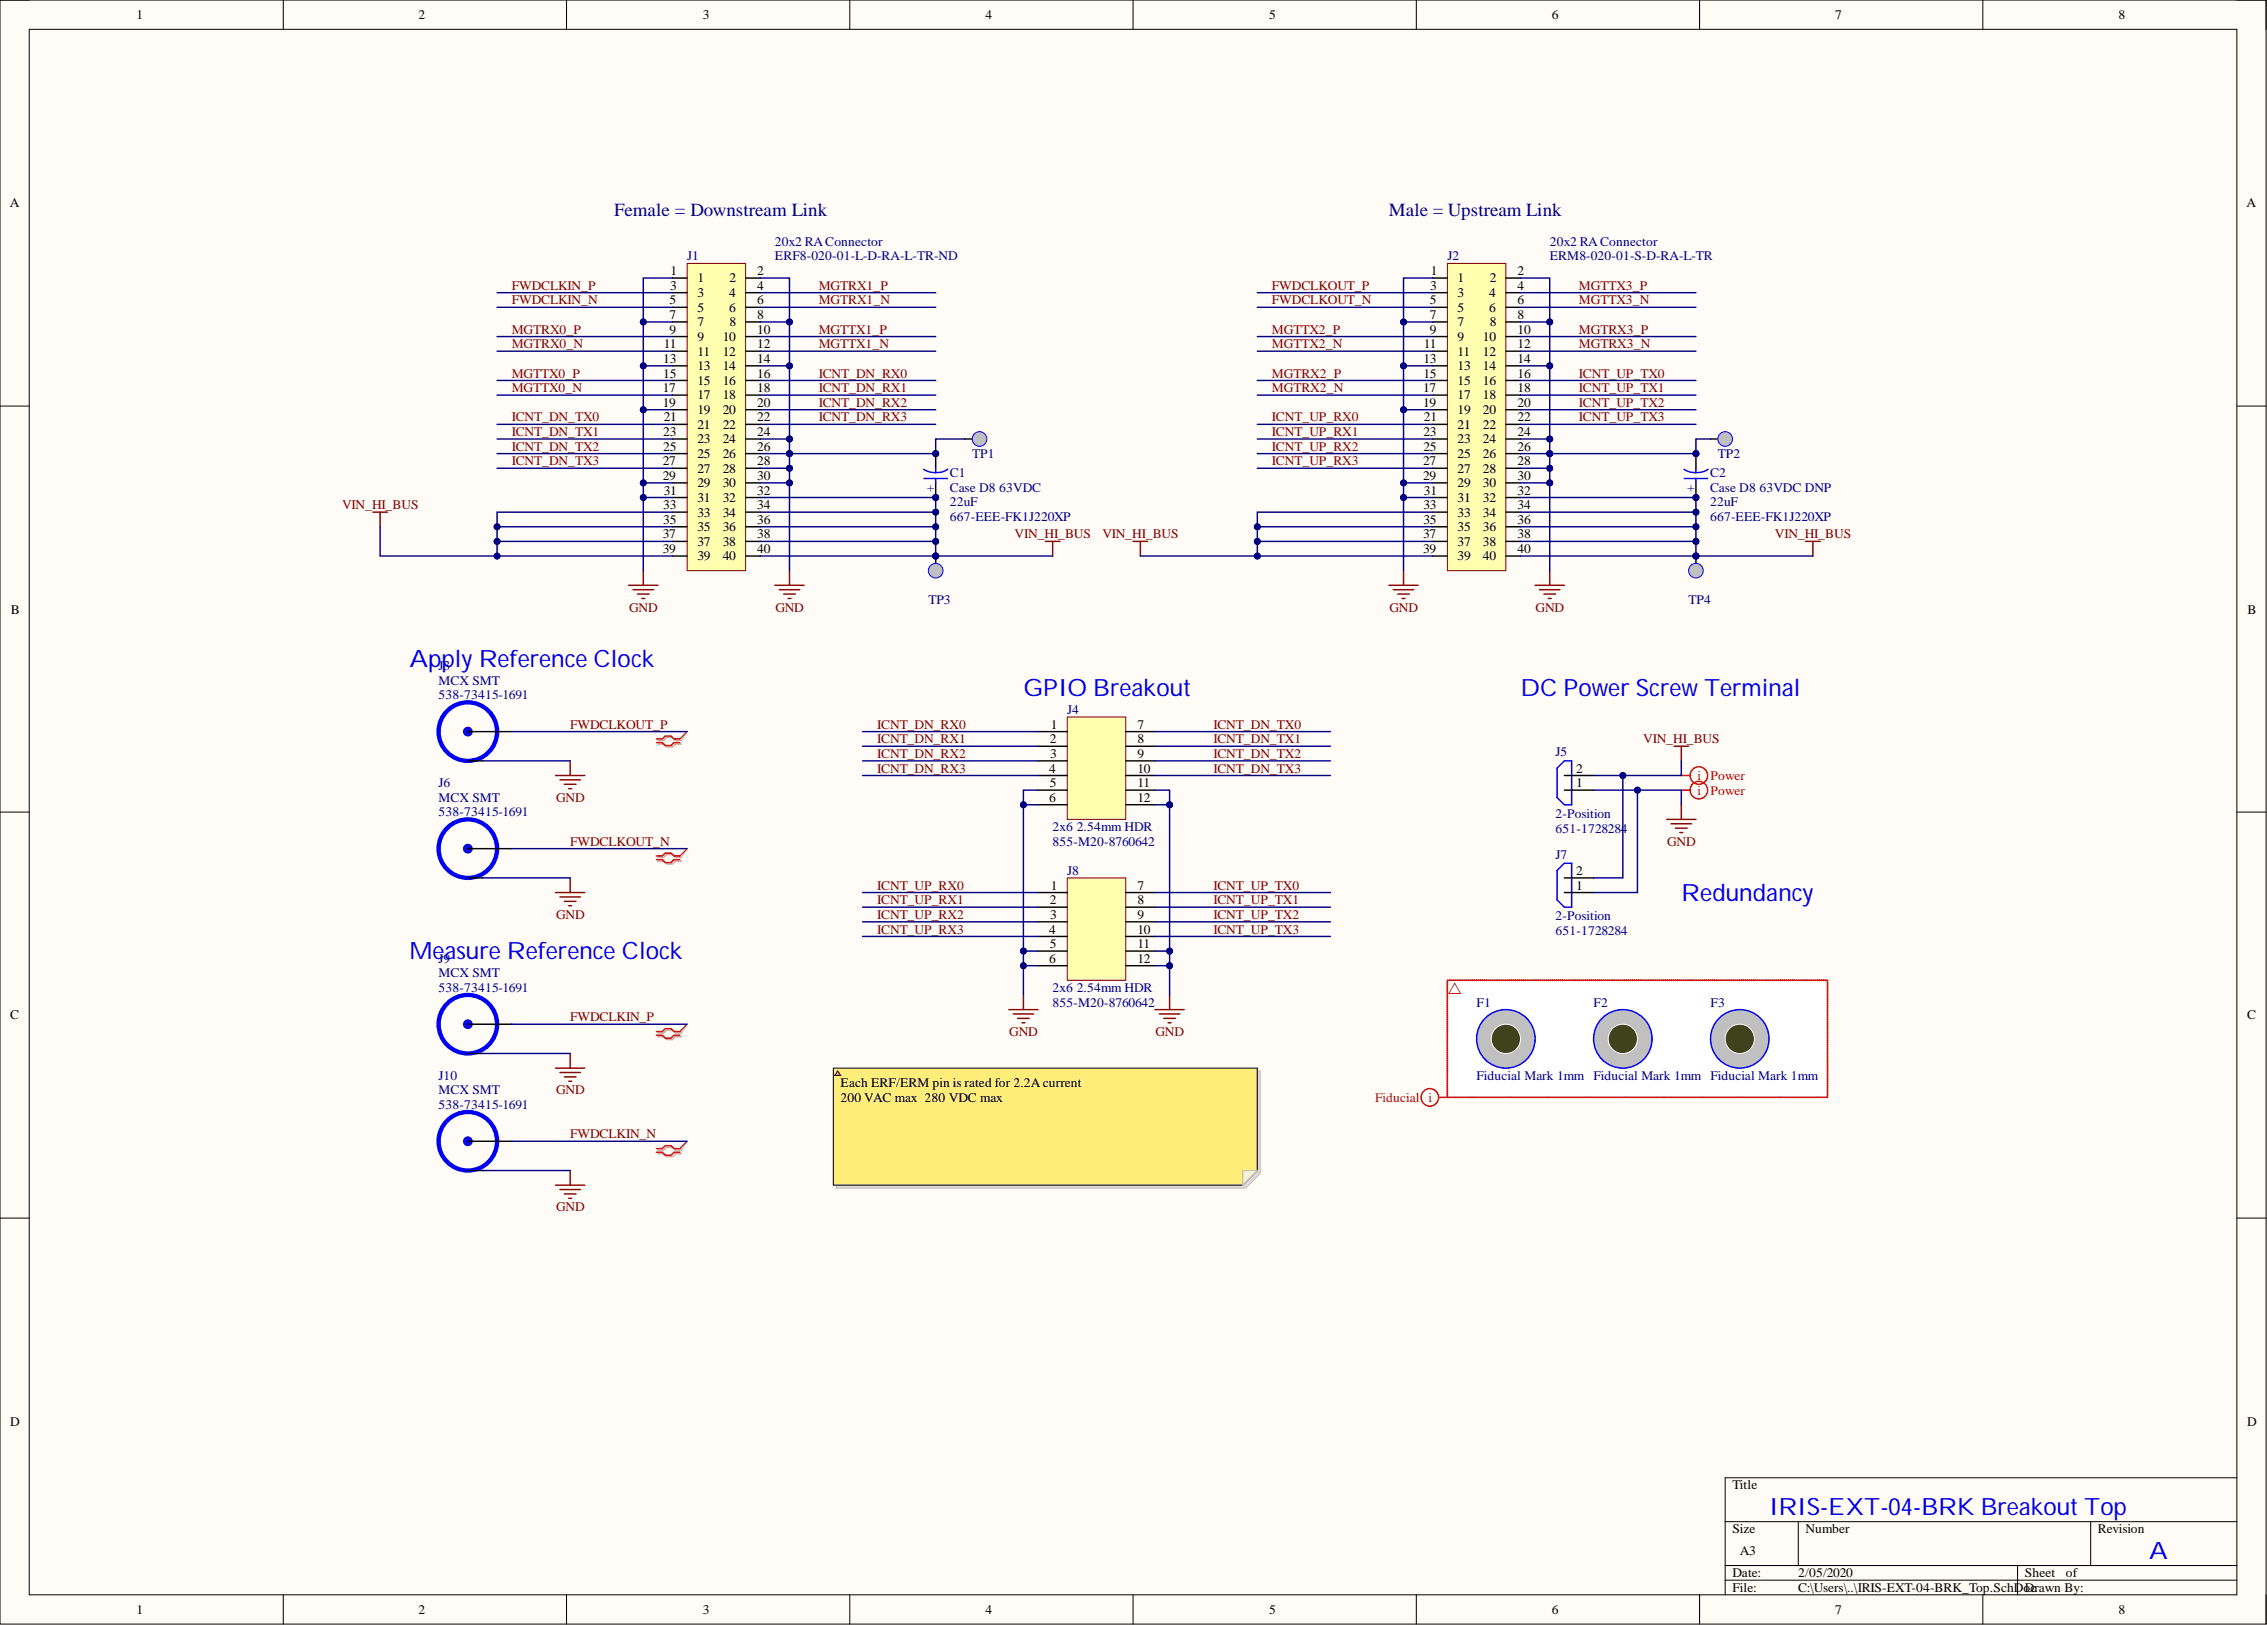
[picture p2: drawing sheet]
<svg xmlns="http://www.w3.org/2000/svg" width="393mm" height="282mm" viewBox="0 0 393 282" stroke-linecap="round" stroke-linejoin="round" font-family="sans-serif">
<defs><g id="words">
<g font-size="4.1" fill="#00f">
<text x="71" y="115.7">Apply Reference Clock</text>
<text x="177.6" y="120.7">GPIO Breakout</text>
<text x="263.8" y="120.7">DC Pow</text>
<text x="279.1" y="120.7">er ScrewTerminal</text>
<text x="291.7" y="156.3">Redundancy</text>
<text x="71" y="166.4">Measure Reference Clock</text>
<text x="306.9" y="262.8">IRIS-EXT-04-BRK Breakout Top</text>
<text x="372.9" y="270.5">A</text>
</g>
<g font-size="3.2" fill="#000080">
<text x="106.5" y="37.4">Female = Downstream Link</text>
<text x="241" y="37.4">Male = Upstream Link</text>
</g>
<g font-size="2.3">
<text x="23.7" y="3.3">1</text>
<text x="72.6" y="3.3">2</text>
<text x="121.9" y="3.3">3</text>
<text x="171" y="3.3">4</text>
<text x="220.2" y="3.3">5</text>
<text x="269.2" y="3.3">6</text>
<text x="318.4" y="3.3">7</text>
<text x="367.6" y="3.3">8</text>
<text x="1.7" y="36">A</text>
<text x="389.8" y="36">A</text>
<text x="116.4" y="47.7">1</text>
<text x="131.4" y="47.7">2</text>
<text x="248.3" y="47.7">1</text>
<text x="263.3" y="47.7">2</text>
<text x="116.2" y="52.8">5</text>
<text x="116.3" y="50.3">3</text>
<text x="121" y="49">1</text>
<text x="121" y="51.5">3</text>
<text x="126.5" y="51.5">4</text>
<text x="126.6" y="49">2</text>
<text x="131.4" y="50.3">4</text>
<text x="131.4" y="52.8">6</text>
<text x="248.1" y="52.8">5</text>
<text x="248.2" y="50.3">3</text>
<text x="252.9" y="49">1</text>
<text x="252.9" y="51.5">3</text>
<text x="258.4" y="51.5">4</text>
<text x="258.5" y="49">2</text>
<text x="263.3" y="50.3">4</text>
<text x="263.3" y="52.8">6</text>
<text x="116.2" y="55.3">7</text>
<text x="116.2" y="57.9">9</text>
<text x="121" y="54.1">5</text>
<text x="121" y="56.6">7</text>
<text x="121" y="59.1">9</text>
<text x="125.4" y="59.1">10</text>
<text x="126.5" y="54.1">6</text>
<text x="126.6" y="56.6">8</text>
<text x="131.4" y="55.3">8</text>
<text x="131.4" y="57.9">10</text>
<text x="248.1" y="55.3">7</text>
<text x="248.1" y="57.9">9</text>
<text x="252.9" y="54.1">5</text>
<text x="252.9" y="56.6">7</text>
<text x="252.9" y="59.1">9</text>
<text x="257.3" y="59.1">10</text>
<text x="258.4" y="54.1">6</text>
<text x="258.5" y="56.6">8</text>
<text x="263.3" y="55.3">8</text>
<text x="263.3" y="57.9">10</text>
<text x="115.1" y="62.9">13</text>
<text x="115.1" y="65.5">15</text>
<text x="115.2" y="60.4">11</text>
<text x="121" y="61.7">11</text>
<text x="121" y="64.2">13</text>
<text x="125.4" y="61.7">12</text>
<text x="125.4" y="64.2">14</text>
<text x="131.4" y="60.4">12</text>
<text x="131.4" y="62.9">14</text>
<text x="131.4" y="65.5">16</text>
<text x="247" y="62.9">13</text>
<text x="247" y="65.5">15</text>
<text x="247.1" y="60.4">11</text>
<text x="252.9" y="61.7">11</text>
<text x="252.9" y="64.2">13</text>
<text x="257.3" y="61.7">12</text>
<text x="257.3" y="64.2">14</text>
<text x="263.3" y="60.4">12</text>
<text x="263.3" y="62.9">14</text>
<text x="263.3" y="65.5">16</text>
<text x="115" y="68">17</text>
<text x="115" y="70.6">19</text>
<text x="121" y="66.8">15</text>
<text x="121" y="69.3">17</text>
<text x="121" y="71.8">19</text>
<text x="125.4" y="66.8">16</text>
<text x="125.4" y="69.3">18</text>
<text x="125.4" y="71.8">20</text>
<text x="131.4" y="68">18</text>
<text x="131.4" y="70.6">20</text>
<text x="246.9" y="68">17</text>
<text x="246.9" y="70.6">19</text>
<text x="252.9" y="66.8">15</text>
<text x="252.9" y="69.3">17</text>
<text x="252.9" y="71.8">19</text>
<text x="257.3" y="66.8">16</text>
<text x="257.3" y="69.3">18</text>
<text x="257.3" y="71.8">20</text>
<text x="263.3" y="68">18</text>
<text x="263.3" y="70.6">20</text>
<text x="115.1" y="75.6">23</text>
<text x="115.2" y="73.1">21</text>
<text x="121" y="74.4">21</text>
<text x="121" y="76.9">23</text>
<text x="125.4" y="74.4">22</text>
<text x="125.4" y="76.9">24</text>
<text x="131.4" y="73.1">22</text>
<text x="131.4" y="75.6">24</text>
<text x="247" y="75.6">23</text>
<text x="247.1" y="73.1">21</text>
<text x="252.9" y="74.4">21</text>
<text x="252.9" y="76.9">23</text>
<text x="257.3" y="74.4">22</text>
<text x="257.3" y="76.9">24</text>
<text x="263.3" y="73.1">22</text>
<text x="263.3" y="75.6">24</text>
<text x="115" y="80.7">27</text>
<text x="115" y="83.3">29</text>
<text x="115.1" y="78.2">25</text>
<text x="121" y="79.4">25</text>
<text x="121" y="82">27</text>
<text x="125.4" y="79.4">26</text>
<text x="125.4" y="82">28</text>
<text x="131.4" y="78.2">26</text>
<text x="131.4" y="80.7">28</text>
<text x="131.4" y="83.3">30</text>
<text x="246.9" y="80.7">27</text>
<text x="246.9" y="83.3">29</text>
<text x="247" y="78.2">25</text>
<text x="252.9" y="79.4">25</text>
<text x="252.9" y="82">27</text>
<text x="257.3" y="79.4">26</text>
<text x="257.3" y="82">28</text>
<text x="263.3" y="78.2">26</text>
<text x="263.3" y="80.7">28</text>
<text x="263.3" y="83.3">30</text>
<text x="115.1" y="88.3">33</text>
<text x="115.2" y="85.8">31</text>
<text x="121" y="84.5">29</text>
<text x="121" y="87.1">31</text>
<text x="121" y="89.6">33</text>
<text x="125.4" y="84.5">30</text>
<text x="125.4" y="87.1">32</text>
<text x="125.4" y="89.6">34</text>
<text x="131.4" y="85.8">32</text>
<text x="131.4" y="88.3">34</text>
<text x="247" y="88.3">33</text>
<text x="247.1" y="85.8">31</text>
<text x="252.9" y="84.5">29</text>
<text x="252.9" y="87.1">31</text>
<text x="252.9" y="89.6">33</text>
<text x="257.3" y="84.5">30</text>
<text x="257.3" y="87.1">32</text>
<text x="257.3" y="89.6">34</text>
<text x="263.3" y="85.8">32</text>
<text x="263.3" y="88.3">34</text>
<text x="115" y="93.4">37</text>
<text x="115" y="95.9">39</text>
<text x="115.1" y="90.9">35</text>
<text x="121" y="92.1">35</text>
<text x="121" y="94.7">37</text>
<text x="125.4" y="92.1">36</text>
<text x="125.4" y="94.7">38</text>
<text x="131.4" y="90.9">36</text>
<text x="131.4" y="93.4">38</text>
<text x="131.4" y="95.9">40</text>
<text x="246.9" y="93.4">37</text>
<text x="246.9" y="95.9">39</text>
<text x="247" y="90.9">35</text>
<text x="252.9" y="92.1">35</text>
<text x="252.9" y="94.7">37</text>
<text x="257.3" y="92.1">36</text>
<text x="257.3" y="94.7">38</text>
<text x="263.3" y="90.9">36</text>
<text x="263.3" y="93.4">38</text>
<text x="263.3" y="95.9">40</text>
<text x="121" y="97.2">39</text>
<text x="125.4" y="97.2">40</text>
<text x="252.9" y="97.2">39</text>
<text x="257.3" y="97.2">40</text>
<text x="1.9" y="106.4">B</text>
<text x="390" y="106.4">B</text>
<text x="182.1" y="128.9">2</text>
<text x="182.2" y="131.5">3</text>
<text x="182.3" y="126.4">1</text>
<text x="197.4" y="126.4">7</text>
<text x="197.4" y="128.9">8</text>
<text x="197.4" y="131.5">9</text>
<text x="182.1" y="134">4</text>
<text x="182.1" y="136.5">5</text>
<text x="197.4" y="134">10</text>
<text x="197.4" y="136.5">11</text>
<text x="273.5" y="136.5">1</text>
<text x="273.5" y="134">2</text>
<text x="182.1" y="139.1">6</text>
<text x="197.4" y="139.1">12</text>
<text x="182.3" y="154.3">1</text>
<text x="197.4" y="154.3">7</text>
<text x="273.5" y="154.3">1</text>
<text x="273.5" y="151.8">2</text>
<text x="182.1" y="161.9">4</text>
<text x="182.1" y="156.8">2</text>
<text x="182.2" y="159.4">3</text>
<text x="197.4" y="156.8">8</text>
<text x="197.4" y="159.4">9</text>
<text x="197.4" y="161.9">10</text>
<text x="182.1" y="167">6</text>
<text x="182.1" y="164.5">5</text>
<text x="197.4" y="164.5">11</text>
<text x="197.4" y="167">12</text>
<text x="1.8" y="176.8">C</text>
<text x="389.9" y="176.8">C</text>
<text x="145.9" y="188.6">Each ERF/ERM pin is rated for 2.2A current</text>
<text x="145.9" y="191.1">200 VAC max 280 VDC max</text>
<text x="1.8" y="247.3">D</text>
<text x="389.9" y="247.3">D</text>
<text x="300.6" y="258.4">Title</text>
<text x="300.6" y="266">Size</text>
<text x="301.9" y="269.8">A3</text>
<text x="313.3" y="266">Number</text>
<text x="364" y="266">Revision</text>
<text x="300.6" y="273.6">Date:</text>
<text x="312" y="273.6">2/05/2020</text>
<text x="351.3" y="273.6">Sheet</text>
<text x="358.5" y="273.6">of</text>
<text x="23.7" y="279.9">1</text>
<text x="72.6" y="279.9">2</text>
<text x="121.9" y="279.9">3</text>
<text x="171" y="279.9">4</text>
<text x="220.2" y="279.9">5</text>
<text x="269.2" y="279.9">6</text>
<text x="300.6" y="276.1">File:</text>
<text x="312" y="276.1">C:\Users\..\IRIS-EXT-04-BRK_Top.SchDoDcrawn By:</text>
<text x="318.4" y="279.9">7</text>
<text x="367.6" y="279.9">8</text>
</g>
<g font-size="2.3" fill="#000080">
<text x="119.2" y="45.2">J1</text>
<text x="134.4" y="45.2">ERF8-020-01-L-D-RA-L-TR-ND</text>
<text x="134.4" y="42.6">20x2 RAConnector</text>
<text x="251.1" y="45.2">J2</text>
<text x="268.9" y="45.2">ERM8-020-01-S-D-RA-L-TR</text>
<text x="268.9" y="42.6">20x2 RAConnector</text>
<text x="164.8" y="82.7">C1</text>
<text x="168.7" y="79.4">TP1</text>
<text x="296.7" y="82.7">C2</text>
<text x="298.1" y="79.4">TP2</text>
<text x="162.1" y="85.3" transform="rotate(-90 162.1 85.3)">+</text>
<text x="164.8" y="87.8">22uF</text>
<text x="164.8" y="85.3">Case D8</text>
<text x="173.4" y="85.3">63VDC</text>
<text x="294" y="85.3" transform="rotate(-90 294 85.3)">+</text>
<text x="296.7" y="87.8">22uF</text>
<text x="296.7" y="85.3">Case D8</text>
<text x="305.3" y="85.3">63VDC DNP</text>
<text x="164.8" y="90.4">667-EEE-FK1J220XP</text>
<text x="296.7" y="90.4">667-EEE-FK1J220XP</text>
<text x="161.1" y="104.8">TP3</text>
<text x="293" y="104.8">TP4</text>
<text x="76.1" y="116.2">J3</text>
<text x="76.1" y="118.8">MCX SMT</text>
<text x="76.1" y="121.3">538-73415-1691</text>
<text x="185.2" y="123.9">J4</text>
<text x="269.9" y="131.2">J5</text>
<text x="76.1" y="136.5">J6</text>
<text x="76.1" y="141.6">538-73415-1691</text>
<text x="76.1" y="139.1">MCX SMT</text>
<text x="269.9" y="141.9">2-Position</text>
<text x="182.6" y="146.7">855-M20-8760642</text>
<text x="182.6" y="144.2">2x6</text>
<text x="186.8" y="144.2">2.54mm HDR</text>
<text x="269.9" y="144.4">651-1728284</text>
<text x="269.9" y="149">J7</text>
<text x="185.2" y="151.8">J8</text>
<text x="269.9" y="159.6">2-Position</text>
<text x="76.1" y="167">J9</text>
<text x="269.9" y="162.2">651-1728284</text>
<text x="76.1" y="172.1">538-73415-1691</text>
<text x="76.1" y="169.5">MCX SMT</text>
<text x="182.6" y="172.1">2x6</text>
<text x="186.8" y="172.1">2.54mm HDR</text>
<text x="182.6" y="174.6">855-M20-8760642</text>
<text x="256.2" y="174.6">F1</text>
<text x="276.5" y="174.6">F2</text>
<text x="296.8" y="174.6">F3</text>
<text x="76.1" y="187.3">J10</text>
<text x="76.1" y="189.8">MCX SMT</text>
<text x="256.2" y="187.3">Fiducial Mark 1mm Fiducial Mark 1mm Fiducial Mark 1mm</text>
<text x="76.1" y="192.4">538-73415-1691</text>
</g>
<g font-size="2.3" fill="#800000">
<text x="88.8" y="50.3">FWDCLKIN_P</text>
<text x="88.8" y="52.8">FWDCLKIN_N</text>
<text x="142.1" y="50.3">MGTRX1_P</text>
<text x="142.1" y="52.8">MGTRX1_N</text>
<text x="220.7" y="50.3">FWDCLKOUT_P</text>
<text x="220.7" y="52.8">FWDCLKOUT_N</text>
<text x="274" y="50.3">MGTTX3_P</text>
<text x="274" y="52.8">MGTTX3_N</text>
<text x="88.8" y="57.9">MGTRX0_P</text>
<text x="142.1" y="57.9">MGTTX1_P</text>
<text x="220.7" y="57.9">MGTTX2_P</text>
<text x="274" y="57.9">MGTRX3_P</text>
<text x="88.8" y="60.4">MGTRX0_N</text>
<text x="88.8" y="65.5">MGTTX0_P</text>
<text x="142.1" y="60.4">MGTTX1_N</text>
<text x="142.1" y="65.5">ICNT_DN_RX0</text>
<text x="220.7" y="65.5">MGTRX2_P</text>
<text x="220.7" y="60.4">MGTTX2_N</text>
<text x="274" y="60.4">MGTRX3_N</text>
<text x="274" y="65.5">ICNT_UP_TX0</text>
<text x="88.8" y="68">MGTTX0_N</text>
<text x="142.1" y="68">ICNT_DN_RX1</text>
<text x="142.1" y="70.6">ICNT_DN_RX2</text>
<text x="220.7" y="68">MGTRX2_N</text>
<text x="274" y="68">ICNT_UP_TX1</text>
<text x="274" y="70.6">ICNT_UP_TX2</text>
<text x="88.8" y="73.1">ICNT_DN_TX0</text>
<text x="88.8" y="75.6">ICNT_DN_TX1</text>
<text x="142.1" y="73.1">ICNT_DN_RX3</text>
<text x="220.7" y="73.1">ICNT_UP_RX0</text>
<text x="220.7" y="75.6">ICNT_UP_RX1</text>
<text x="274" y="73.1">ICNT_UP_TX3</text>
<text x="88.8" y="78.2">ICNT_DN_TX2</text>
<text x="88.8" y="80.7">ICNT_DN_TX3</text>
<text x="220.7" y="78.2">ICNT_UP_RX2</text>
<text x="220.7" y="80.7">ICNT_UP_RX3</text>
<text x="59.4" y="88.3">VIN_HI_BUS</text>
<text x="176" y="93.4">VIN_HI_BUS</text>
<text x="191.3" y="93.4">VIN_HI_BUS</text>
<text x="308" y="93.4">VIN_HI_BUS</text>
<text x="109.2" y="106.1">GND</text>
<text x="134.5" y="106.1">GND</text>
<text x="241.1" y="106.1">GND</text>
<text x="266.4" y="106.1">GND</text>
<text x="98.9" y="126.4">FWDCLKOUT_P</text>
<text x="152.2" y="126.4">ICNT_DN_RX0</text>
<text x="152.2" y="128.9">ICNT_DN_RX1</text>
<text x="152.2" y="131.5">ICNT_DN_RX2</text>
<text x="210.5" y="126.4">ICNT_DN_TX0</text>
<text x="210.5" y="128.9">ICNT_DN_TX1</text>
<text x="210.5" y="131.5">ICNT_DN_TX2</text>
<text x="285.1" y="128.9">VIN_HI_BUS</text>
<text x="152.2" y="134">ICNT_DN_RX3</text>
<text x="210.5" y="134">ICNT_DN_TX3</text>
<text x="96.5" y="139.1">GND</text>
<text x="98.9" y="146.7">FWDCLKOUT_N</text>
<text x="289.3" y="146.7">GND</text>
<text x="152.2" y="154.3">ICNT_UP_RX0</text>
<text x="210.5" y="154.3">ICNT_UP_TX0</text>
<text x="96.5" y="159.4">GND</text>
<text x="152.2" y="156.8">ICNT_UP_RX1</text>
<text x="152.2" y="159.4">ICNT_UP_RX2</text>
<text x="152.2" y="161.9">ICNT_UP_RX3</text>
<text x="210.5" y="156.8">ICNT_UP_TX1</text>
<text x="210.5" y="159.4">ICNT_UP_TX2</text>
<text x="210.5" y="161.9">ICNT_UP_TX3</text>
<text x="98.9" y="177.2">FWDCLKIN_P</text>
<text x="175.1" y="179.7">GND</text>
<text x="200.5" y="179.7">GND</text>
<text x="96.5" y="189.8">GND</text>
<text x="98.9" y="197.5">FWDCLKIN_N</text>
<text x="96.5" y="210.1">GND</text>
</g>
<g font-size="2.3" fill="#f00">
<text x="294.5" y="135.3">i</text>
<text x="294.5" y="137.8">i</text>
<text x="296.8" y="135.3">Power</text>
<text x="296.8" y="137.8">Power</text>
<text x="238.6" y="191.1">Fiducial i</text>
</g>
</g></defs>
<path d="M0 0h393.2v281.7h-393.2z" fill-rule="evenodd" fill="#fffcf8"/>
<path d="M0 0h393.2v281.7h-393.2z" fill="none" stroke="#000" stroke-width=".17"/>
<path d="M5.1 5.1h383v271.5h-383z" fill-rule="evenodd" fill="#fffcf8"/>
<g fill="none" stroke="#000" stroke-width=".17">
<path d="M0 0h5.1M5.1 5.1h383v271.5h-383zM49.1 0v5.1M98.3 0v5.1M147.4 0v5.1M196.6 0v5.1M245.7 0v5.1M294.9 0v5.1M344 0v5.1M388.1 0h5.1v5.1M0 70.4h5.1M388.1 70.4h5.1"/>
<path d="M0 140.9h5.1M388.1 140.9h5.1M0 211.3h5.1M388.1 211.3h5.1M388.1 256.3h-88.8v20.3M49.1 276.6v5.1M98.3 276.6v5.1M147.4 276.6v5.1M196.6 276.6v5.1M245.7 276.6v5.1M294.9 276.6v5.1M299.3 263.9h88.8"/>
<path d="M299.3 271.6h88.8M299.3 274.1h88.8M312 263.9v7.7M344 276.6v5.1M350.1 271.6v5M362.8 263.9v7.7M393.2 276.6v5.1"/>
</g>
<path d="M251.1 170h66v20.3h-66z" fill-rule="evenodd" fill="#fff"/>
<path d="M119.2 45.7h10.2v53.3h-10.2z" fill-rule="evenodd" fill="#ffffb0"/>
<path d="M119.2 45.7h10.2v53.3h-10.2z" fill="none" stroke="#800000" stroke-width=".17"/>
<g fill="none" stroke="#000" stroke-width=".25">
<path d="M116.7 48.2h2.5M116.7 50.8h2.5M116.7 53.3h2.5M116.7 55.8h2.5M116.7 58.4h2.5M129.4 48.2h2.5M129.4 50.8h2.5M129.4 53.3h2.5M129.4 55.8h2.5M129.4 58.4h2.5M116.7 60.9h2.5M116.7 63.5h2.5"/>
<path d="M116.7 66h2.5M116.7 68.5h2.5M116.7 71.1h2.5M116.7 73.6h2.5M116.7 76.1h2.5M116.7 78.7h2.5M129.4 60.9h2.5M129.4 63.5h2.5M129.4 66h2.5M129.4 68.5h2.5M129.4 71.1h2.5M129.4 73.6h2.5"/>
<path d="M129.4 76.1h2.5M129.4 78.7h2.5M116.7 81.2h2.5M116.7 83.8h2.5M116.7 86.3h2.5M116.7 88.8h2.5M116.7 91.4h2.5M116.7 93.9h2.5M116.7 96.4h2.5M129.4 81.2h2.5M129.4 83.8h2.5M129.4 86.3h2.5"/>
<path d="M129.4 88.8h2.5M129.4 91.4h2.5M129.4 93.9h2.5M129.4 96.4h2.5"/>
</g>
<path d="M251.1 45.7h10.2v53.3h-10.2z" fill-rule="evenodd" fill="#ffffb0"/>
<path d="M251.1 45.7h10.2v53.3h-10.2z" fill="none" stroke="#800000" stroke-width=".17"/>
<g fill="none" stroke="#000" stroke-width=".25">
<path d="M248.6 48.2h2.5M248.6 50.8h2.5M248.6 53.3h2.5M248.6 55.8h2.5M248.6 58.4h2.5M261.3 48.2h2.5M261.3 50.8h2.5M261.3 53.3h2.5M261.3 55.8h2.5M261.3 58.4h2.5M248.6 60.9h2.5M248.6 63.5h2.5"/>
<path d="M248.6 66h2.5M248.6 68.5h2.5M248.6 71.1h2.5M248.6 73.6h2.5M248.6 76.1h2.5M248.6 78.7h2.5M261.3 60.9h2.5M261.3 63.5h2.5M261.3 66h2.5M261.3 68.5h2.5M261.3 71.1h2.5M261.3 73.6h2.5"/>
<path d="M261.3 76.1h2.5M261.3 78.7h2.5M248.6 81.2h2.5M248.6 83.8h2.5M248.6 86.3h2.5M248.6 88.8h2.5M248.6 91.4h2.5M248.6 93.9h2.5M248.6 96.4h2.5M261.3 81.2h2.5M261.3 83.8h2.5M261.3 86.3h2.5"/>
<path d="M261.3 88.8h2.5M261.3 91.4h2.5M261.3 93.9h2.5M261.3 96.4h2.5"/>
</g>
<g fill="none" stroke="#800000" stroke-width=".25">
<path d="M64.7 88.8h2.5M66 88.8v2.6M111.6 99v2.5M137 99v2.5M181.4 93.9h2.5M182.6 93.9v2.5M196.6 93.9h2.5M197.9 93.9v2.5M243.5 99v2.5M268.9 99v2.5M313.3 93.9h2.5M314.6 93.9v2.5"/>
<path d="M109.1 101.5h5.1M109.8 102.3h3.6M110.6 103h2M111.4 103.8h.5M134.4 101.5h5.1M135.2 102.3h3.6M136 103h2M136.7 103.8h.5M241 101.5h5.1M241.7 102.3h3.6M242.5 103h2M243.3 103.8h.5"/>
<path d="M266.4 101.5h5M267.1 102.3h3.6M267.9 103h2M268.6 103.8h.5"/>
</g>
<circle cx="162.4" cy="86.3" r=".51" fill="#000080"/>
<circle cx="162.4" cy="86.3" r=".51" fill="none" stroke="#000080" stroke-width=".17"/>
<circle cx="162.4" cy="78.7" r=".51" fill="#000080"/>
<circle cx="162.4" cy="78.7" r=".51" fill="none" stroke="#000080" stroke-width=".17"/>
<path d="M162.4 83.8v2.5" fill="none" stroke="#000" stroke-width=".25"/>
<circle cx="162.4" cy="86.3" r=".51" fill="#000080"/>
<circle cx="162.4" cy="86.3" r=".51" fill="none" stroke="#000080" stroke-width=".17"/>
<path d="M162.4 78.7v2.5" fill="none" stroke="#000" stroke-width=".25"/>
<circle cx="162.4" cy="78.7" r=".51" fill="#000080"/>
<circle cx="162.4" cy="78.7" r=".51" fill="none" stroke="#000080" stroke-width=".17"/>
<path d="M160.3 83h4.1M162.4 81.2v.8M162.4 83v.8M164.4 81.4a3.9 3.9 0 0 1-4.1 0" fill="none" stroke="#00f" stroke-width=".25"/>
<circle cx="294.3" cy="86.3" r=".51" fill="#000080"/>
<circle cx="294.3" cy="86.3" r=".51" fill="none" stroke="#000080" stroke-width=".17"/>
<circle cx="294.3" cy="78.7" r=".51" fill="#000080"/>
<circle cx="294.3" cy="78.7" r=".51" fill="none" stroke="#000080" stroke-width=".17"/>
<path d="M294.3 83.8v2.5" fill="none" stroke="#000" stroke-width=".25"/>
<circle cx="294.3" cy="86.3" r=".51" fill="#000080"/>
<circle cx="294.3" cy="86.3" r=".51" fill="none" stroke="#000080" stroke-width=".17"/>
<path d="M294.3 78.7v2.5" fill="none" stroke="#000" stroke-width=".25"/>
<circle cx="294.3" cy="78.7" r=".51" fill="#000080"/>
<circle cx="294.3" cy="78.7" r=".51" fill="none" stroke="#000080" stroke-width=".17"/>
<path d="M292.2 83h4.1M294.3 81.2v.8M294.3 83v.8M296.4 81.4a3.8 3.8 0 0 1-4.2 0" fill="none" stroke="#00f" stroke-width=".25"/>
<path d="M185.2 124.4h10.1v17.7h-10.1z" fill-rule="evenodd" fill="#ffffb0"/>
<path d="M185.2 124.4h10.1v17.7h-10.1z" fill="none" stroke="#800000" stroke-width=".17"/>
<path d="M180.1 126.9h5.1M180.1 129.4h5.1M180.1 132h5.1M180.1 134.5h5.1M180.1 137.1h5.1M180.1 139.6h5.1M195.3 126.9h5.1M195.3 129.4h5.1M195.3 132h5.1M195.3 134.5h5.1M195.3 137.1h5.1M195.3 139.6h5.1" fill="none" stroke="#000" stroke-width=".25"/>
<path d="M185.2 152.3h10.1v17.7h-10.1z" fill-rule="evenodd" fill="#ffffb0"/>
<path d="M185.2 152.3h10.1v17.7h-10.1z" fill="none" stroke="#800000" stroke-width=".17"/>
<path d="M180.1 154.8h5.1M180.1 157.4h5.1M180.1 159.9h5.1M195.3 154.8h5.1M195.3 157.4h5.1M195.3 159.9h5.1M180.1 162.4h5.1M180.1 165h5.1M180.1 167.5h5.1M195.3 162.4h5.1M195.3 165h5.1M195.3 167.5h5.1" fill="none" stroke="#000" stroke-width=".25"/>
<g fill="none" stroke="#800000" stroke-width=".25">
<path d="M96.4 134.5h5.1M97.2 135.3h3.5M97.9 136h2M98.7 136.8h.5M98.9 132v2.5M290.5 129.4h2.5M291.7 129.4v2.6M291.7 139.6v2.5M96.4 154.8h5.1M97.2 155.6h3.5M97.9 156.3h2M98.7 157.1h.5"/>
<path d="M98.9 152.3v2.5M289.2 142.1h5.1M289.9 142.9h3.6M290.7 143.7h2M291.5 144.4h.5M175 175.1h5.1M175.8 175.9h3.5M176.6 176.6h2M177.3 177.4h.5M177.6 172.6v2.5M200.4 175.1h5.1M201.2 175.9h3.5"/>
<path d="M201.9 176.6h2.1M202.7 177.4h.5M202.9 172.6v2.5M96.4 185.3h5.1M97.2 186h3.5M97.9 186.8h2M98.7 187.6h.5M98.9 182.7v2.6M96.4 205.6h5.1M97.2 206.3h3.5M97.9 207.1h2M98.7 207.9h.5"/>
<path d="M98.9 203v2.6"/>
</g>
<g fill="none" stroke="#f00" stroke-width=".25">
<path d="M291.7 134.5h1.5M291.7 137.1h1.5"/>
<circle cx="294.8" cy="137.1" r="1.52"/>
<circle cx="294.8" cy="134.5" r="1.52"/>
</g>
<circle cx="261.3" cy="180.2" r="5.1" fill="#c0c0c0"/>
<circle cx="261.3" cy="180.2" r="5.1" fill="none" stroke="#00f" stroke-width=".25"/>
<circle cx="261.3" cy="180.2" r="2.54" fill="#3f4511"/>
<circle cx="261.3" cy="180.2" r="2.54" fill="none" stroke="#fff" stroke-width=".17"/>
<circle cx="281.6" cy="180.2" r="5.1" fill="#c0c0c0"/>
<circle cx="281.6" cy="180.2" r="5.1" fill="none" stroke="#00f" stroke-width=".25"/>
<circle cx="281.6" cy="180.2" r="2.54" fill="#3f4511"/>
<circle cx="281.6" cy="180.2" r="2.54" fill="none" stroke="#fff" stroke-width=".17"/>
<circle cx="301.9" cy="180.2" r="5.1" fill="#c0c0c0"/>
<circle cx="301.9" cy="180.2" r="5.1" fill="none" stroke="#00f" stroke-width=".25"/>
<circle cx="301.9" cy="180.2" r="2.54" fill="#3f4511"/>
<circle cx="301.9" cy="180.2" r="2.54" fill="none" stroke="#fff" stroke-width=".17"/>
<path d="M251.1 190.1l.1 .2zM251.1 189.8l.1 .2zM251.1 189.4l.1 .3zM251.1 189.1l.1 .2zM251.1 188.7l.1 .3zM251.1 188.4l.1 .3zM251.1 188.1l.1 .2zM251.1 187.7l.1 .3zM251.1 187.4l.1 .2zM251.1 187l.1 .3zM251.1 186.7l.1 .3zM251.1 186.4l.1 .2zM251.1 186l.1 .3zM251.1 185.7l.1 .2zM251.1 185.4l.1 .2zM251.1 185l.1 .3zM251.1 184.7l.1 .2zM251.1 184.3l.1 .3zM251.1 184l.1 .3zM251.1 183.7l.1 .2zM251.1 183.3l.1 .3zM251.1 183l.1 .2zM251.1 182.7l.1 .2zM251.1 182.3l.1 .3zM251.1 182l.1 .2zM251.1 181.6l.1 .3zM251.1 181.3l.1 .3zM251.1 181l.1 .2zM251.1 180.6l.1 .3zM251.1 180.3l.1 .2zM251.1 179.9l.1 .3zM251.1 179.6l.1 .3zM251.1 179.3l.1 .2zM251.1 178.9l.1 .3zM251.1 178.6l.1 .2zM251.1 178.3l.1 .2zM251.1 177.9l.1 .3zM251.1 177.6l.1 .2zM251.1 177.2l.1 .3zM251.1 176.9l.1 .3zM251.1 176.6l.1 .2zM251.1 176.2l.1 .3zM251.1 175.9l.1 .2zM251.1 175.5l.1 .3zM251.1 175.2l.1 .3zM251.1 174.9l.1 .2zM251.1 174.5l.1 .3zM251.1 174.2l.1 .2zM251.1 173.9l.1 .2zM251.1 173.5l.1 .3zM251.1 173.2l.1 .2zM251.1 172.8l.1 .3zM251.1 172.5l.1 .3zM251.1 172.2l.1 .2zM251.1 171.8l.1 .3zM251.1 171.5l.1 .2zM251.1 171.1l.1 .3zM251.1 170.8l.1 .3zM251.1 170.5l.1 .2zM251.1 170.1l.1 .3zM251.1 170l.3 .1zM251.5 170l.2 .1zM251.8 170l.3 .1zM252.2 170l.2 .1zM252.5 170l.2 .1zM252.8 170l.3 .1zM253.2 170l.2 .1zM253.5 170l.3 .1zM253.8 170l.3 .1zM254.2 170l.2 .1zM254.5 170l.3 .1zM254.9 170l.2 .1zM255.2 170l.2 .1zM255.5 170l.3 .1zM255.9 170l.2 .1zM256.2 170l.3 .1zM256.5 170l.3 .1zM256.9 170l.2 .1zM257.2 170l.3 .1zM257.6 170l.2 .1zM257.9 170l.3 .1zM258.2 170l.3 .1zM258.6 170l.2 .1zM258.9 170l.3 .1zM259.3 170l.2 .1zM259.6 170l.2 .1zM259.9 170l.3 .1zM260.3 170l.2 .1zM260.6 170l.3 .1zM260.9 170l.3 .1zM261.3 170l.2 .1zM261.6 170l.3 .1zM262 170l.2 .1zM262.3 170l.3 .1zM262.6 170l.3 .1zM263 170l.2 .1zM263.3 170l.3 .1zM263.7 170l.2 .1zM264 170l.2 .1zM264.3 170l.3 .1zM264.7 170l.2 .1zM265 170l.3 .1zM265.3 170l.3 .1zM265.7 170l.2 .1zM266 170l.3 .1zM266.4 170l.2 .1zM266.7 170l.2 .1zM267 170l.3 .1zM267.4 170l.2 .1zM267.7 170l.3 .1zM268 170l.3 .1zM268.4 170l.2 .1zM268.7 170l.3 .1zM269.1 170l.2 .1zM269.4 170l.3 .1zM269.7 170l.3 .1zM270.1 170l.2 .1zM270.4 170l.3 .1zM270.8 170l.2 .1zM271.1 170l.2 .1zM271.4 170l.3 .1zM271.8 170l.2 .1zM272.1 170l.3 .1zM272.4 170l.3 .1zM272.8 170l.2 .1zM273.1 170l.3 .1zM273.5 170l.2 .1zM273.8 170l.3 .1zM274.1 170l.3 .1zM274.5 170l.2 .1zM274.8 170l.3 .1zM275.1 170l.3 .1zM275.5 170l.2 .1zM275.8 170l.3 .1zM276.2 170l.2 .1zM276.5 170l.3 .1zM276.8 170l.3 .1zM277.2 170l.2 .1zM277.5 170l.3 .1zM277.9 170l.2 .1zM278.2 170l.2 .1zM278.5 170l.3 .1zM278.9 170l.2 .1zM279.2 170l.3 .1zM279.5 170l.3 .1zM279.9 170l.2 .1zM280.2 170l.3 .1zM280.6 170l.2 .1zM280.9 170l.3 .1zM281.2 170l.3 .1zM281.6 170l.2 .1zM281.9 170l.3 .1zM282.3 170l.2 .1zM282.6 170l.2 .1zM282.9 170l.3 .1zM283.3 170l.2 .1zM283.6 170l.3 .1zM283.9 170l.3 .1zM284.3 170l.2 .1zM284.6 170l.3 .1zM285 170l.2 .1zM285.3 170l.3 .1zM285.6 170l.3 .1zM286 170l.2 .1zM286.3 170l.3 .1zM286.6 170l.3 .1zM287 170l.2 .1zM287.3 170l.3 .1zM287.7 170l.2 .1zM288 170l.3 .1zM288.3 170l.3 .1zM288.7 170l.2 .1zM289 170l.3 .1zM289.4 170l.2 .1zM289.7 170l.2 .1zM290 170l.3 .1zM290.4 170l.2 .1zM290.7 170l.3 .1zM291 170l.3 .1zM291.4 170l.2 .1zM291.7 170l.3 .1zM292.1 170l.2 .1zM292.4 170l.3 .1zM292.7 170l.3 .1zM293.1 170l.2 .1zM293.4 170l.3 .1zM293.8 170l.2 .1zM294.1 170l.2 .1zM294.4 170l.3 .1zM294.8 170l.2 .1zM295.1 170l.3 .1zM295.4 170l.3 .1zM295.8 170l.2 .1zM296.1 170l.3 .1zM296.5 170l.2 .1zM296.8 170l.3 .1zM297.1 170l.3 .1zM297.5 170l.2 .1zM297.8 170l.3 .1zM298.1 170l.3 .1zM298.5 170l.2 .1zM298.8 170l.3 .1zM299.2 170l.2 .1zM299.5 170l.3 .1zM299.8 170l.3 .1zM300.2 170l.2 .1zM300.5 170l.3 .1zM300.9 170l.2 .1zM301.2 170l.2 .1zM301.5 170l.3 .1zM301.9 170l.2 .1zM302.2 170l.3 .1zM302.5 170l.3 .1zM302.9 170l.2 .1zM303.2 170l.3 .1zM303.6 170l.2 .1zM303.9 170l.3 .1zM304.2 170l.3 .1zM304.6 170l.2 .1zM304.9 170l.3 .1zM305.3 170l.2 .1zM305.6 170l.2 .1zM305.9 170l.3 .1zM306.3 170l.2 .1zM306.6 170l.3 .1zM306.9 170l.3 .1zM307.3 170l.2 .1zM307.6 170l.3 .1zM308 170l.2 .1zM308.3 170l.3 .1zM308.6 170l.3 .1zM309 170l.2 .1zM309.3 170l.3 .1zM309.6 170l.3 .1zM310 170l.2 .1zM310.3 170l.3 .1zM310.7 170l.2 .1zM311 170l.3 .1zM311.3 170l.3 .1zM311.7 170l.2 .1zM312 170l.3 .1zM312.4 170l.2 .1zM312.7 170l.2 .1zM313 170l.3 .1zM313.4 170l.2 .1zM313.7 170l.3 .1zM314 170l.3 .1zM314.4 170l.2 .1zM314.7 170l.3 .1zM315.1 170l.2 .1zM315.4 170l.3 .1zM315.7 170l.3 .1zM316.1 170l.2 .1zM316.4 170l.3 .1zM316.8 170l.2 .1zM317 170l.1 .3zM317 170.4l.1 .2zM317 170.7l.1 .3zM317 171.1l.1 .2zM317 171.4l.1 .3zM317 171.7l.1 .3zM317 172.1l.1 .2zM317 172.4l.1 .3zM317 172.8l.1 .2zM317 173.1l.1 .2zM317 173.4l.1 .3zM317 173.8l.1 .2zM317 174.1l.1 .3zM317 174.4l.1 .3zM317 174.8l.1 .2zM317 175.1l.1 .3zM317 175.5l.1 .2zM317 175.8l.1 .3zM317 176.1l.1 .3zM317 176.5l.1 .2zM317 176.8l.1 .3zM317 177.2l.1 .2zM317 177.5l.1 .2zM317 177.8l.1 .3zM317 178.2l.1 .2zM317 178.5l.1 .3zM317 178.8l.1 .3zM317 179.2l.1 .2zM317 179.5l.1 .3zM317 179.9l.1 .2zM317 180.2l.1 .3zM317 180.5l.1 .3zM317 180.9l.1 .2zM317 181.2l.1 .3zM317 181.6l.1 .2zM317 181.9l.1 .2zM317 182.2l.1 .3zM317 182.6l.1 .2zM317 182.9l.1 .3zM317 183.2l.1 .3zM317 183.6l.1 .2zM317 183.9l.1 .3zM317 184.3l.1 .2zM317 184.6l.1 .3zM317 184.9l.1 .3zM317 185.3l.1 .2zM317 185.6l.1 .3zM317 185.9l.1 .3zM317 186.3l.1 .2zM317 186.6l.1 .3zM317 187l.1 .2zM317 187.3l.1 .3zM317 187.6l.1 .3zM317 188l.1 .2zM317 188.3l.1 .3zM317 188.7l.1 .2zM317 189l.1 .2zM317 189.3l.1 .3zM317 189.7l.1 .2zM317 190l.1 .3zM316.8 190.3l.3 .1zM316.5 190.3l.3 .1zM316.2 190.3l.2 .1zM315.8 190.3l.3 .1zM315.5 190.3l.2 .1zM315.1 190.3l.3 .1zM314.8 190.3l.3 .1zM314.5 190.3l.2 .1zM314.1 190.3l.3 .1zM313.8 190.3l.2 .1zM313.5 190.3l.2 .1zM313.1 190.3l.3 .1zM312.8 190.3l.2 .1zM312.4 190.3l.3 .1zM312.1 190.3l.3 .1zM311.8 190.3l.2 .1zM311.4 190.3l.3 .1zM311.1 190.3l.2 .1zM310.7 190.3l.3 .1zM310.4 190.3l.3 .1zM310.1 190.3l.2 .1zM309.7 190.3l.3 .1zM309.4 190.3l.2 .1zM309.1 190.3l.2 .1zM308.7 190.3l.3 .1zM308.4 190.3l.2 .1zM308 190.3l.3 .1zM307.7 190.3l.3 .1zM307.4 190.3l.2 .1zM307 190.3l.3 .1zM306.7 190.3l.2 .1zM306.4 190.3l.2 .1zM306 190.3l.3 .1zM305.7 190.3l.2 .1zM305.3 190.3l.3 .1zM305 190.3l.3 .1zM304.7 190.3l.2 .1zM304.3 190.3l.3 .1zM304 190.3l.2 .1zM303.6 190.3l.3 .1zM303.3 190.3l.3 .1zM303 190.3l.2 .1zM302.6 190.3l.3 .1zM302.3 190.3l.2 .1zM302 190.3l.2 .1zM301.6 190.3l.3 .1zM301.3 190.3l.2 .1zM300.9 190.3l.3 .1zM300.6 190.3l.3 .1zM300.3 190.3l.2 .1zM299.9 190.3l.3 .1zM299.6 190.3l.2 .1zM299.2 190.3l.3 .1zM298.9 190.3l.3 .1zM298.6 190.3l.2 .1zM298.2 190.3l.3 .1zM297.9 190.3l.2 .1zM297.6 190.3l.2 .1zM297.2 190.3l.3 .1zM296.9 190.3l.2 .1zM296.5 190.3l.3 .1zM296.2 190.3l.3 .1zM295.9 190.3l.2 .1zM295.5 190.3l.3 .1zM295.2 190.3l.2 .1zM294.9 190.3l.2 .1zM294.5 190.3l.3 .1zM294.2 190.3l.2 .1zM293.8 190.3l.3 .1zM293.5 190.3l.3 .1zM293.2 190.3l.2 .1zM292.8 190.3l.3 .1zM292.5 190.3l.2 .1zM292.1 190.3l.3 .1zM291.8 190.3l.3 .1zM291.5 190.3l.2 .1zM291.1 190.3l.3 .1zM290.8 190.3l.2 .1zM290.5 190.3l.2 .1zM290.1 190.3l.3 .1zM289.8 190.3l.2 .1zM289.4 190.3l.3 .1zM289.1 190.3l.3 .1zM288.8 190.3l.2 .1zM288.4 190.3l.3 .1zM288.1 190.3l.2 .1zM287.7 190.3l.3 .1zM287.4 190.3l.3 .1zM287.1 190.3l.2 .1zM286.7 190.3l.3 .1zM286.4 190.3l.2 .1zM286.1 190.3l.2 .1zM285.7 190.3l.3 .1zM285.4 190.3l.2 .1zM285 190.3l.3 .1zM284.7 190.3l.3 .1zM284.4 190.3l.2 .1zM284 190.3l.3 .1zM283.7 190.3l.2 .1zM283.4 190.3l.2 .1zM283 190.3l.3 .1zM282.7 190.3l.2 .1zM282.3 190.3l.3 .1zM282 190.3l.3 .1zM281.7 190.3l.2 .1zM281.3 190.3l.3 .1zM281 190.3l.2 .1zM280.6 190.3l.3 .1zM280.3 190.3l.3 .1zM280 190.3l.2 .1zM279.6 190.3l.3 .1zM279.3 190.3l.2 .1zM279 190.3l.2 .1zM278.6 190.3l.3 .1zM278.3 190.3l.2 .1zM277.9 190.3l.3 .1zM277.6 190.3l.3 .1zM277.3 190.3l.2 .1zM276.9 190.3l.3 .1zM276.6 190.3l.2 .1zM276.2 190.3l.3 .1zM275.9 190.3l.3 .1zM275.6 190.3l.2 .1zM275.2 190.3l.3 .1zM274.9 190.3l.2 .1zM274.6 190.3l.2 .1zM274.2 190.3l.3 .1zM273.9 190.3l.2 .1zM273.5 190.3l.3 .1zM273.2 190.3l.3 .1zM272.9 190.3l.2 .1zM272.5 190.3l.3 .1zM272.2 190.3l.2 .1zM271.9 190.3l.2 .1zM271.5 190.3l.3 .1zM271.2 190.3l.2 .1zM270.8 190.3l.3 .1zM270.5 190.3l.3 .1zM270.2 190.3l.2 .1zM269.8 190.3l.3 .1zM269.5 190.3l.2 .1zM269.1 190.3l.3 .1zM268.8 190.3l.3 .1zM268.5 190.3l.2 .1zM268.1 190.3l.3 .1zM267.8 190.3l.2 .1zM267.5 190.3l.2 .1zM267.1 190.3l.3 .1zM266.8 190.3l.2 .1zM266.4 190.3l.3 .1zM266.1 190.3l.3 .1zM265.8 190.3l.2 .1zM265.4 190.3l.3 .1zM265.1 190.3l.2 .1zM264.7 190.3l.3 .1zM264.4 190.3l.3 .1zM264.1 190.3l.2 .1zM263.7 190.3l.3 .1zM263.4 190.3l.3 .1zM263.1 190.3l.2 .1zM262.7 190.3l.3 .1zM262.4 190.3l.2 .1zM262 190.3l.3 .1zM261.7 190.3l.3 .1zM261.4 190.3l.2 .1zM261 190.3l.3 .1zM260.7 190.3l.2 .1zM260.4 190.3l.2 .1zM260 190.3l.3 .1zM259.7 190.3l.2 .1zM259.3 190.3l.3 .1zM259 190.3l.3 .1zM258.7 190.3l.2 .1zM258.3 190.3l.3 .1zM258 190.3l.2 .1zM257.6 190.3l.3 .1zM257.3 190.3l.3 .1zM257 190.3l.2 .1zM256.6 190.3l.3 .1zM256.3 190.3l.2 .1zM256 190.3l.2 .1zM255.6 190.3l.3 .1zM255.3 190.3l.2 .1zM254.9 190.3l.3 .1zM254.6 190.3l.3 .1zM254.3 190.3l.2 .1zM253.9 190.3l.3 .1zM253.6 190.3l.2 .1zM253.2 190.3l.3 .1zM252.9 190.3l.3 .1zM252.6 190.3l.2 .1zM252.2 190.3l.3 .1zM251.9 190.3l.3 .1zM251.6 190.3l.2 .1zM251.2 190.3l.3 .1z" fill="#f00" stroke="#f00" stroke-width=".17"/>
<path d="M252.4 170.6l1 1.7h-2z" fill="none" stroke="#f33" stroke-width=".17"/>
<g fill="none" stroke="#f00" stroke-width=".25">
<path d="M249.6 190.3h1.5"/>
<circle cx="248.1" cy="190.3" r="1.52"/>
</g>
<path d="M271.4 132h1.3v7.6h-1.3l-1.2-1.3v-5.1z" fill="none" stroke="#00f" stroke-width=".25"/>
<path d="M81.2 132h2.5M271.4 137.1h5.1M271.4 134.5h5.1" fill="none" stroke="#000" stroke-width=".25"/>
<circle cx="81.2" cy="126.9" r="5.1" fill="none" stroke="#00f" stroke-width=".75"/>
<circle cx="81.2" cy="126.9" r=".76" fill="#0000bf"/>
<circle cx="81.2" cy="126.9" r=".76" fill="none" stroke="#0000bf" stroke-width=".17"/>
<path d="M81.2 126.9h7.6M81.2 152.3h2.5" fill="none" stroke="#000" stroke-width=".25"/>
<circle cx="81.2" cy="147.2" r="5.1" fill="none" stroke="#00f" stroke-width=".75"/>
<circle cx="81.2" cy="147.2" r=".76" fill="#0000bf"/>
<circle cx="81.2" cy="147.2" r=".76" fill="none" stroke="#0000bf" stroke-width=".17"/>
<path d="M81.2 147.2h7.6M81.2 182.7h2.5" fill="none" stroke="#000" stroke-width=".25"/>
<circle cx="81.2" cy="177.7" r="5.1" fill="none" stroke="#00f" stroke-width=".75"/>
<circle cx="81.2" cy="177.7" r=".76" fill="#0000bf"/>
<circle cx="81.2" cy="177.7" r=".76" fill="none" stroke="#0000bf" stroke-width=".17"/>
<path d="M81.2 177.7h7.6M81.2 203h2.5" fill="none" stroke="#000" stroke-width=".25"/>
<circle cx="81.2" cy="198" r="5.1" fill="none" stroke="#00f" stroke-width=".75"/>
<circle cx="81.2" cy="198" r=".76" fill="#0000bf"/>
<circle cx="81.2" cy="198" r=".76" fill="none" stroke="#0000bf" stroke-width=".17"/>
<path d="M167.4 76.1h2.6M271.4 154.8h5.1M271.4 152.3h5.1M81.2 198h7.6" fill="none" stroke="#000" stroke-width=".25"/>
<path d="M271.4 149.7h1.3v7.7h-1.3l-1.2-1.3v-5.1z" fill="none" stroke="#00f" stroke-width=".25"/>
<path d="M114.2 129.1h1l.5 .5h1l.5-.5h1M114.2 128.4h1l.5-.5h1l.5 .5h1M114.2 149.4h1l.5 .5h1l.5-.5h1M114.2 148.7h1l.5-.5h1l.5 .5h1M114.2 179.8h1l.5 .5h1l.5-.5h1M114.2 179.2h1l.5-.5h1l.5 .5h1M114.2 199.5h1l.5-.5h1l.5 .5h1M114.2 200.1h1l.5 .5h1l.5-.5h1" fill="none" stroke="#d0a19e" stroke-width=".25"/>
<path d="M119.2 126.9l-1 1.5M119.2 147.2l-1 1.5M119.2 177.7l-1 1.5M119.2 198l-1 1.5" fill="none" stroke="#d0a19e" stroke-width=".17"/>
<path d="M113.9 128.8h1l.5 .5h1l.5-.5h1.1M113.9 128.2h1l.5-.5h1l.5 .5h1.1M113.9 149.1h1l.5 .5h1l.5-.5h1.1M113.9 148.5h1l.5-.5h1l.5 .5h1.1M113.9 179.6h1l.5 .5h1l.5-.5h1.1M113.9 178.9h1l.5-.5h1l.5 .5h1.1M113.9 199.9h1l.5 .5h1l.5-.5h1.1M113.9 199.2h1l.5-.5h1l.5 .5h1.1" fill="none" stroke="#f00" stroke-width=".25"/>
<path d="M119.2 126.9l-1.2 1.3M119.2 147.2l-1.2 1.3M119.2 177.7l-1.2 1.2M119.2 198l-1.2 1.2" fill="none" stroke="#f00" stroke-width=".17"/>
<circle cx="170" cy="76.1" r="1.27" fill="#c0c0c0"/>
<circle cx="170" cy="76.1" r="1.27" fill="none" stroke="#00f" stroke-width=".17"/>
<circle cx="162.4" cy="96.4" r=".51" fill="#000080"/>
<circle cx="162.4" cy="96.4" r=".51" fill="none" stroke="#000080" stroke-width=".17"/>
<path d="M162.4 96.4v2.6" fill="none" stroke="#000" stroke-width=".25"/>
<circle cx="162.4" cy="96.4" r=".51" fill="#000080"/>
<circle cx="162.4" cy="96.4" r=".51" fill="none" stroke="#000080" stroke-width=".17"/>
<circle cx="162.4" cy="99" r="1.27" fill="#c0c0c0"/>
<circle cx="162.4" cy="99" r="1.27" fill="none" stroke="#00f" stroke-width=".17"/>
<path d="M296.8 76.1h2.5" fill="none" stroke="#000" stroke-width=".25"/>
<circle cx="299.3" cy="76.1" r="1.27" fill="#c0c0c0"/>
<circle cx="299.3" cy="76.1" r="1.27" fill="none" stroke="#00f" stroke-width=".17"/>
<circle cx="294.3" cy="96.5" r=".51" fill="#000080"/>
<circle cx="294.3" cy="96.5" r=".51" fill="none" stroke="#000080" stroke-width=".17"/>
<path d="M294.3 96.4v2.6" fill="none" stroke="#000" stroke-width=".25"/>
<circle cx="294.3" cy="96.5" r=".51" fill="#000080"/>
<circle cx="294.3" cy="96.5" r=".51" fill="none" stroke="#000080" stroke-width=".17"/>
<circle cx="294.3" cy="99" r="1.27" fill="#c0c0c0"/>
<circle cx="294.3" cy="99" r="1.27" fill="none" stroke="#00f" stroke-width=".17"/>
<path d="M294.3 96.4h20.3" fill="none" stroke="#000080" stroke-width=".25"/>
<circle cx="294.3" cy="96.5" r=".51" fill="#000080"/>
<circle cx="294.3" cy="96.5" r=".51" fill="none" stroke="#000080" stroke-width=".17"/>
<path d="M66 91.4v5h20.2" fill="none" stroke="#000080" stroke-width=".25"/>
<circle cx="86.2" cy="96.4" r=".51" fill="#000080"/>
<circle cx="86.2" cy="96.4" r=".51" fill="none" stroke="#000080" stroke-width=".17"/>
<path d="M116.7 88.8h-30.5v7.6h30.5M83.7 132h15.2M83.7 152.3h15.2M83.7 182.7h15.2M83.7 203h15.2" fill="none" stroke="#000080" stroke-width=".25"/>
<circle cx="86.2" cy="96.4" r=".51" fill="#000080"/>
<circle cx="86.2" cy="96.4" r=".51" fill="none" stroke="#000080" stroke-width=".17"/>
<circle cx="86.2" cy="93.9" r=".51" fill="#000080"/>
<circle cx="86.2" cy="93.9" r=".51" fill="none" stroke="#000080" stroke-width=".17"/>
<circle cx="86.2" cy="91.4" r=".51" fill="#000080"/>
<circle cx="86.2" cy="91.4" r=".51" fill="none" stroke="#000080" stroke-width=".17"/>
<path d="M86.2 93.9h30.5" fill="none" stroke="#000080" stroke-width=".25"/>
<circle cx="86.2" cy="93.9" r=".51" fill="#000080"/>
<circle cx="86.2" cy="93.9" r=".51" fill="none" stroke="#000080" stroke-width=".17"/>
<path d="M86.2 91.4h30.5" fill="none" stroke="#000080" stroke-width=".25"/>
<circle cx="86.2" cy="91.4" r=".51" fill="#000080"/>
<circle cx="86.2" cy="91.4" r=".51" fill="none" stroke="#000080" stroke-width=".17"/>
<g fill="none" stroke="#000080" stroke-width=".25">
<path d="M86.2 58.4h30.5M86.2 53.3h30.5M86.2 50.8h30.5M86.2 78.7h30.5M86.2 76.1h30.5M86.2 73.6h30.5M86.2 68.5h30.5M86.2 66h30.5M86.2 60.9h30.5M86.2 81.2h30.5M111.6 86.3h5.1M88.8 126.9h30.4"/>
<path d="M88.8 147.2h30.4M88.8 177.7h30.4M88.8 198h30.4"/>
</g>
<circle cx="111.6" cy="86.3" r=".51" fill="#000080"/>
<circle cx="111.6" cy="86.3" r=".51" fill="none" stroke="#000080" stroke-width=".17"/>
<path d="M111.6 83.8h5.1" fill="none" stroke="#000080" stroke-width=".25"/>
<circle cx="111.6" cy="83.8" r=".51" fill="#000080"/>
<circle cx="111.6" cy="83.8" r=".51" fill="none" stroke="#000080" stroke-width=".17"/>
<path d="M111.6 71.1h5.1" fill="none" stroke="#000080" stroke-width=".25"/>
<circle cx="111.6" cy="71.1" r=".51" fill="#000080"/>
<circle cx="111.6" cy="71.1" r=".51" fill="none" stroke="#000080" stroke-width=".17"/>
<path d="M111.6 63.5h5.1" fill="none" stroke="#000080" stroke-width=".25"/>
<circle cx="111.6" cy="63.5" r=".51" fill="#000080"/>
<circle cx="111.6" cy="63.5" r=".51" fill="none" stroke="#000080" stroke-width=".17"/>
<path d="M111.6 55.8h5.1" fill="none" stroke="#000080" stroke-width=".25"/>
<circle cx="111.6" cy="55.8" r=".51" fill="#000080"/>
<circle cx="111.6" cy="55.8" r=".51" fill="none" stroke="#000080" stroke-width=".17"/>
<path d="M116.7 48.2h-5.1v50.8" fill="none" stroke="#000080" stroke-width=".25"/>
<circle cx="111.6" cy="55.8" r=".51" fill="#000080"/>
<circle cx="111.6" cy="55.8" r=".51" fill="none" stroke="#000080" stroke-width=".17"/>
<circle cx="111.6" cy="63.5" r=".51" fill="#000080"/>
<circle cx="111.6" cy="63.5" r=".51" fill="none" stroke="#000080" stroke-width=".17"/>
<circle cx="111.6" cy="71.1" r=".51" fill="#000080"/>
<circle cx="111.6" cy="71.1" r=".51" fill="none" stroke="#000080" stroke-width=".17"/>
<circle cx="111.6" cy="83.8" r=".51" fill="#000080"/>
<circle cx="111.6" cy="83.8" r=".51" fill="none" stroke="#000080" stroke-width=".17"/>
<circle cx="111.6" cy="86.3" r=".51" fill="#000080"/>
<circle cx="111.6" cy="86.3" r=".51" fill="none" stroke="#000080" stroke-width=".17"/>
<path d="M131.9 96.4h30.5" fill="none" stroke="#000080" stroke-width=".25"/>
<circle cx="162.4" cy="96.4" r=".51" fill="#000080"/>
<circle cx="162.4" cy="96.4" r=".51" fill="none" stroke="#000080" stroke-width=".17"/>
<path d="M131.9 93.9h30.5" fill="none" stroke="#000080" stroke-width=".25"/>
<circle cx="162.4" cy="93.9" r=".51" fill="#000080"/>
<circle cx="162.4" cy="93.9" r=".51" fill="none" stroke="#000080" stroke-width=".17"/>
<path d="M131.9 91.4h30.5" fill="none" stroke="#000080" stroke-width=".25"/>
<circle cx="162.4" cy="91.4" r=".51" fill="#000080"/>
<circle cx="162.4" cy="91.4" r=".51" fill="none" stroke="#000080" stroke-width=".17"/>
<path d="M131.9 88.8h30.5" fill="none" stroke="#000080" stroke-width=".25"/>
<circle cx="162.4" cy="88.8" r=".51" fill="#000080"/>
<circle cx="162.4" cy="88.8" r=".51" fill="none" stroke="#000080" stroke-width=".17"/>
<path d="M131.9 86.3h30.5v10.1" fill="none" stroke="#000080" stroke-width=".25"/>
<circle cx="162.4" cy="86.3" r=".51" fill="#000080"/>
<circle cx="162.4" cy="86.3" r=".51" fill="none" stroke="#000080" stroke-width=".17"/>
<circle cx="162.4" cy="88.8" r=".51" fill="#000080"/>
<circle cx="162.4" cy="88.8" r=".51" fill="none" stroke="#000080" stroke-width=".17"/>
<circle cx="162.4" cy="91.4" r=".51" fill="#000080"/>
<circle cx="162.4" cy="91.4" r=".51" fill="none" stroke="#000080" stroke-width=".17"/>
<circle cx="162.4" cy="93.9" r=".51" fill="#000080"/>
<circle cx="162.4" cy="93.9" r=".51" fill="none" stroke="#000080" stroke-width=".17"/>
<circle cx="162.4" cy="96.4" r=".51" fill="#000080"/>
<circle cx="162.4" cy="96.4" r=".51" fill="none" stroke="#000080" stroke-width=".17"/>
<path d="M131.9 83.8h5.1" fill="none" stroke="#000080" stroke-width=".25"/>
<circle cx="137" cy="83.8" r=".51" fill="#000080"/>
<circle cx="137" cy="83.8" r=".51" fill="none" stroke="#000080" stroke-width=".17"/>
<path d="M131.9 81.2h5.1" fill="none" stroke="#000080" stroke-width=".25"/>
<circle cx="137" cy="81.2" r=".51" fill="#000080"/>
<circle cx="137" cy="81.2" r=".51" fill="none" stroke="#000080" stroke-width=".17"/>
<path d="M131.9 78.7h5.1" fill="none" stroke="#000080" stroke-width=".25"/>
<circle cx="137" cy="78.7" r=".51" fill="#000080"/>
<circle cx="137" cy="78.7" r=".51" fill="none" stroke="#000080" stroke-width=".17"/>
<path d="M131.9 76.1h5.1" fill="none" stroke="#000080" stroke-width=".25"/>
<circle cx="137" cy="76.1" r=".51" fill="#000080"/>
<circle cx="137" cy="76.1" r=".51" fill="none" stroke="#000080" stroke-width=".17"/>
<path d="M131.9 73.6h30.5M131.9 71.1h30.5M131.9 68.5h30.5M131.9 66h30.5M131.9 63.5h5.1" fill="none" stroke="#000080" stroke-width=".25"/>
<circle cx="137" cy="63.5" r=".51" fill="#000080"/>
<circle cx="137" cy="63.5" r=".51" fill="none" stroke="#000080" stroke-width=".17"/>
<path d="M131.9 58.4h30.5M131.9 55.8h5.1M131.9 60.9h30.5" fill="none" stroke="#000080" stroke-width=".25"/>
<circle cx="137" cy="55.8" r=".51" fill="#000080"/>
<circle cx="137" cy="55.8" r=".51" fill="none" stroke="#000080" stroke-width=".17"/>
<path d="M131.9 48.2h5.1v50.8M131.9 53.3h30.5M131.9 50.8h30.5" fill="none" stroke="#000080" stroke-width=".25"/>
<circle cx="137" cy="55.8" r=".51" fill="#000080"/>
<circle cx="137" cy="55.8" r=".51" fill="none" stroke="#000080" stroke-width=".17"/>
<circle cx="137" cy="63.5" r=".51" fill="#000080"/>
<circle cx="137" cy="63.5" r=".51" fill="none" stroke="#000080" stroke-width=".17"/>
<circle cx="137" cy="76.1" r=".51" fill="#000080"/>
<circle cx="137" cy="76.1" r=".51" fill="none" stroke="#000080" stroke-width=".17"/>
<circle cx="137" cy="78.7" r=".51" fill="#000080"/>
<circle cx="137" cy="78.7" r=".51" fill="none" stroke="#000080" stroke-width=".17"/>
<circle cx="137" cy="81.2" r=".51" fill="#000080"/>
<circle cx="137" cy="81.2" r=".51" fill="none" stroke="#000080" stroke-width=".17"/>
<circle cx="137" cy="83.8" r=".51" fill="#000080"/>
<circle cx="137" cy="83.8" r=".51" fill="none" stroke="#000080" stroke-width=".17"/>
<path d="M167.4 76.1h-5v2.6h-25.4" fill="none" stroke="#000080" stroke-width=".25"/>
<circle cx="137" cy="78.7" r=".51" fill="#000080"/>
<circle cx="137" cy="78.7" r=".51" fill="none" stroke="#000080" stroke-width=".17"/>
<circle cx="162.4" cy="78.7" r=".51" fill="#000080"/>
<circle cx="162.4" cy="78.7" r=".51" fill="none" stroke="#000080" stroke-width=".17"/>
<path d="M162.4 96.4h20.2M149.7 134.5h30.4M149.7 132h30.4M149.7 129.4h30.4M149.7 126.9h30.4M149.7 159.9h30.4M149.7 157.4h30.4M149.7 154.8h30.4M149.7 162.4h30.4" fill="none" stroke="#000080" stroke-width=".25"/>
<circle cx="162.4" cy="96.4" r=".51" fill="#000080"/>
<circle cx="162.4" cy="96.4" r=".51" fill="none" stroke="#000080" stroke-width=".17"/>
<path d="M180.1 167.5h-2.5v5.1" fill="none" stroke="#000080" stroke-width=".25"/>
<circle cx="177.6" cy="167.5" r=".51" fill="#000080"/>
<circle cx="177.6" cy="167.5" r=".51" fill="none" stroke="#000080" stroke-width=".17"/>
<path d="M180.1 165h-2.5v2.5" fill="none" stroke="#000080" stroke-width=".25"/>
<circle cx="177.6" cy="167.5" r=".51" fill="#000080"/>
<circle cx="177.6" cy="167.5" r=".51" fill="none" stroke="#000080" stroke-width=".17"/>
<circle cx="177.6" cy="165" r=".51" fill="#000080"/>
<circle cx="177.6" cy="165" r=".51" fill="none" stroke="#000080" stroke-width=".17"/>
<path d="M180.1 139.6h-2.5v25.4" fill="none" stroke="#000080" stroke-width=".25"/>
<circle cx="177.6" cy="165" r=".51" fill="#000080"/>
<circle cx="177.6" cy="165" r=".51" fill="none" stroke="#000080" stroke-width=".17"/>
<circle cx="177.6" cy="139.6" r=".51" fill="#000080"/>
<circle cx="177.6" cy="139.6" r=".51" fill="none" stroke="#000080" stroke-width=".17"/>
<path d="M180.1 137.1h-2.5v2.5" fill="none" stroke="#000080" stroke-width=".25"/>
<circle cx="177.6" cy="139.6" r=".51" fill="#000080"/>
<circle cx="177.6" cy="139.6" r=".51" fill="none" stroke="#000080" stroke-width=".17"/>
<path d="M197.9 96.4h20.3" fill="none" stroke="#000080" stroke-width=".25"/>
<circle cx="218.2" cy="96.5" r=".51" fill="#000080"/>
<circle cx="218.2" cy="96.5" r=".51" fill="none" stroke="#000080" stroke-width=".17"/>
<path d="M200.4 167.5h2.5v5.1" fill="none" stroke="#000080" stroke-width=".25"/>
<circle cx="202.9" cy="167.5" r=".51" fill="#000080"/>
<circle cx="202.9" cy="167.5" r=".51" fill="none" stroke="#000080" stroke-width=".17"/>
<path d="M200.4 165h2.5v2.5" fill="none" stroke="#000080" stroke-width=".25"/>
<circle cx="202.9" cy="165" r=".51" fill="#000080"/>
<circle cx="202.9" cy="165" r=".51" fill="none" stroke="#000080" stroke-width=".17"/>
<circle cx="202.9" cy="167.5" r=".51" fill="#000080"/>
<circle cx="202.9" cy="167.5" r=".51" fill="none" stroke="#000080" stroke-width=".17"/>
<path d="M200.4 139.6h2.5v25.4M200.4 159.9h30.4M200.4 157.4h30.4M200.4 154.8h30.4M200.4 162.4h30.4" fill="none" stroke="#000080" stroke-width=".25"/>
<circle cx="202.9" cy="139.6" r=".51" fill="#000080"/>
<circle cx="202.9" cy="139.6" r=".51" fill="none" stroke="#000080" stroke-width=".17"/>
<circle cx="202.9" cy="165" r=".51" fill="#000080"/>
<circle cx="202.9" cy="165" r=".51" fill="none" stroke="#000080" stroke-width=".17"/>
<path d="M200.4 137.1h2.5v2.5" fill="none" stroke="#000080" stroke-width=".25"/>
<circle cx="202.9" cy="139.6" r=".51" fill="#000080"/>
<circle cx="202.9" cy="139.6" r=".51" fill="none" stroke="#000080" stroke-width=".17"/>
<path d="M248.6 88.8h-30.4v7.6h30.4M200.4 134.5h30.4M200.4 132h30.4M200.4 129.4h30.4M200.4 126.9h30.4" fill="none" stroke="#000080" stroke-width=".25"/>
<circle cx="218.2" cy="96.5" r=".51" fill="#000080"/>
<circle cx="218.2" cy="96.5" r=".51" fill="none" stroke="#000080" stroke-width=".17"/>
<circle cx="218.2" cy="93.9" r=".51" fill="#000080"/>
<circle cx="218.2" cy="93.9" r=".51" fill="none" stroke="#000080" stroke-width=".17"/>
<circle cx="218.2" cy="91.4" r=".51" fill="#000080"/>
<circle cx="218.2" cy="91.4" r=".51" fill="none" stroke="#000080" stroke-width=".17"/>
<path d="M218.2 93.9h30.4" fill="none" stroke="#000080" stroke-width=".25"/>
<circle cx="218.2" cy="93.9" r=".51" fill="#000080"/>
<circle cx="218.2" cy="93.9" r=".51" fill="none" stroke="#000080" stroke-width=".17"/>
<path d="M218.2 91.4h30.4" fill="none" stroke="#000080" stroke-width=".25"/>
<circle cx="218.2" cy="91.4" r=".51" fill="#000080"/>
<circle cx="218.2" cy="91.4" r=".51" fill="none" stroke="#000080" stroke-width=".17"/>
<path d="M218.2 58.4h30.4M218.2 53.3h30.4M218.2 50.8h30.4M218.2 78.7h30.4M218.2 76.1h30.4M218.2 73.6h30.4M218.2 68.5h30.4M218.2 66h30.4M218.2 60.9h30.4M218.2 81.2h30.4M243.5 86.3h5.1" fill="none" stroke="#000080" stroke-width=".25"/>
<circle cx="243.5" cy="86.3" r=".51" fill="#000080"/>
<circle cx="243.5" cy="86.3" r=".51" fill="none" stroke="#000080" stroke-width=".17"/>
<path d="M243.5 83.8h5.1" fill="none" stroke="#000080" stroke-width=".25"/>
<circle cx="243.5" cy="83.8" r=".51" fill="#000080"/>
<circle cx="243.5" cy="83.8" r=".51" fill="none" stroke="#000080" stroke-width=".17"/>
<path d="M243.5 71.1h5.1" fill="none" stroke="#000080" stroke-width=".25"/>
<circle cx="243.5" cy="71.1" r=".51" fill="#000080"/>
<circle cx="243.5" cy="71.1" r=".51" fill="none" stroke="#000080" stroke-width=".17"/>
<path d="M243.5 63.5h5.1" fill="none" stroke="#000080" stroke-width=".25"/>
<circle cx="243.5" cy="63.5" r=".51" fill="#000080"/>
<circle cx="243.5" cy="63.5" r=".51" fill="none" stroke="#000080" stroke-width=".17"/>
<path d="M243.5 55.8h5.1" fill="none" stroke="#000080" stroke-width=".25"/>
<circle cx="243.5" cy="55.8" r=".51" fill="#000080"/>
<circle cx="243.5" cy="55.8" r=".51" fill="none" stroke="#000080" stroke-width=".17"/>
<path d="M248.6 48.2h-5.1v50.8" fill="none" stroke="#000080" stroke-width=".25"/>
<circle cx="243.5" cy="55.8" r=".51" fill="#000080"/>
<circle cx="243.5" cy="55.8" r=".51" fill="none" stroke="#000080" stroke-width=".17"/>
<circle cx="243.5" cy="63.5" r=".51" fill="#000080"/>
<circle cx="243.5" cy="63.5" r=".51" fill="none" stroke="#000080" stroke-width=".17"/>
<circle cx="243.5" cy="71.1" r=".51" fill="#000080"/>
<circle cx="243.5" cy="71.1" r=".51" fill="none" stroke="#000080" stroke-width=".17"/>
<circle cx="243.5" cy="83.8" r=".51" fill="#000080"/>
<circle cx="243.5" cy="83.8" r=".51" fill="none" stroke="#000080" stroke-width=".17"/>
<circle cx="243.5" cy="86.3" r=".51" fill="#000080"/>
<circle cx="243.5" cy="86.3" r=".51" fill="none" stroke="#000080" stroke-width=".17"/>
<path d="M263.8 96.4h30.5" fill="none" stroke="#000080" stroke-width=".25"/>
<circle cx="294.3" cy="96.5" r=".51" fill="#000080"/>
<circle cx="294.3" cy="96.5" r=".51" fill="none" stroke="#000080" stroke-width=".17"/>
<path d="M263.8 93.9h30.5" fill="none" stroke="#000080" stroke-width=".25"/>
<circle cx="294.3" cy="93.9" r=".51" fill="#000080"/>
<circle cx="294.3" cy="93.9" r=".51" fill="none" stroke="#000080" stroke-width=".17"/>
<path d="M263.8 91.4h30.5" fill="none" stroke="#000080" stroke-width=".25"/>
<circle cx="294.3" cy="91.4" r=".51" fill="#000080"/>
<circle cx="294.3" cy="91.4" r=".51" fill="none" stroke="#000080" stroke-width=".17"/>
<path d="M263.8 88.8h30.5" fill="none" stroke="#000080" stroke-width=".25"/>
<circle cx="294.3" cy="88.8" r=".51" fill="#000080"/>
<circle cx="294.3" cy="88.8" r=".51" fill="none" stroke="#000080" stroke-width=".17"/>
<path d="M263.8 86.3h30.5v10.1" fill="none" stroke="#000080" stroke-width=".25"/>
<circle cx="294.3" cy="86.3" r=".51" fill="#000080"/>
<circle cx="294.3" cy="86.3" r=".51" fill="none" stroke="#000080" stroke-width=".17"/>
<circle cx="294.3" cy="88.8" r=".51" fill="#000080"/>
<circle cx="294.3" cy="88.8" r=".51" fill="none" stroke="#000080" stroke-width=".17"/>
<circle cx="294.3" cy="91.4" r=".51" fill="#000080"/>
<circle cx="294.3" cy="91.4" r=".51" fill="none" stroke="#000080" stroke-width=".17"/>
<circle cx="294.3" cy="93.9" r=".51" fill="#000080"/>
<circle cx="294.3" cy="93.9" r=".51" fill="none" stroke="#000080" stroke-width=".17"/>
<circle cx="294.3" cy="96.5" r=".51" fill="#000080"/>
<circle cx="294.3" cy="96.5" r=".51" fill="none" stroke="#000080" stroke-width=".17"/>
<path d="M263.8 83.8h5.1" fill="none" stroke="#000080" stroke-width=".25"/>
<circle cx="268.9" cy="83.8" r=".51" fill="#000080"/>
<circle cx="268.9" cy="83.8" r=".51" fill="none" stroke="#000080" stroke-width=".17"/>
<path d="M263.8 81.2h5.1" fill="none" stroke="#000080" stroke-width=".25"/>
<circle cx="268.9" cy="81.2" r=".51" fill="#000080"/>
<circle cx="268.9" cy="81.2" r=".51" fill="none" stroke="#000080" stroke-width=".17"/>
<path d="M263.8 78.7h5.1" fill="none" stroke="#000080" stroke-width=".25"/>
<circle cx="268.9" cy="78.7" r=".51" fill="#000080"/>
<circle cx="268.9" cy="78.7" r=".51" fill="none" stroke="#000080" stroke-width=".17"/>
<path d="M263.8 76.1h5.1" fill="none" stroke="#000080" stroke-width=".25"/>
<circle cx="268.9" cy="76.1" r=".51" fill="#000080"/>
<circle cx="268.9" cy="76.1" r=".51" fill="none" stroke="#000080" stroke-width=".17"/>
<path d="M263.8 73.6h30.5M263.8 71.1h30.5M263.8 68.5h30.5M263.8 66h30.5M263.8 63.5h5.1" fill="none" stroke="#000080" stroke-width=".25"/>
<circle cx="268.9" cy="63.5" r=".51" fill="#000080"/>
<circle cx="268.9" cy="63.5" r=".51" fill="none" stroke="#000080" stroke-width=".17"/>
<path d="M263.8 58.4h30.5M263.8 55.8h5.1M263.8 60.9h30.5" fill="none" stroke="#000080" stroke-width=".25"/>
<circle cx="268.9" cy="55.8" r=".51" fill="#000080"/>
<circle cx="268.9" cy="55.8" r=".51" fill="none" stroke="#000080" stroke-width=".17"/>
<path d="M263.8 48.2h5.1v50.8M263.8 53.3h30.5M263.8 50.8h30.5" fill="none" stroke="#000080" stroke-width=".25"/>
<circle cx="268.9" cy="55.8" r=".51" fill="#000080"/>
<circle cx="268.9" cy="55.8" r=".51" fill="none" stroke="#000080" stroke-width=".17"/>
<circle cx="268.9" cy="63.5" r=".51" fill="#000080"/>
<circle cx="268.9" cy="63.5" r=".51" fill="none" stroke="#000080" stroke-width=".17"/>
<circle cx="268.9" cy="76.1" r=".51" fill="#000080"/>
<circle cx="268.9" cy="76.1" r=".51" fill="none" stroke="#000080" stroke-width=".17"/>
<circle cx="268.9" cy="78.7" r=".51" fill="#000080"/>
<circle cx="268.9" cy="78.7" r=".51" fill="none" stroke="#000080" stroke-width=".17"/>
<circle cx="268.9" cy="81.2" r=".51" fill="#000080"/>
<circle cx="268.9" cy="81.2" r=".51" fill="none" stroke="#000080" stroke-width=".17"/>
<circle cx="268.9" cy="83.8" r=".51" fill="#000080"/>
<circle cx="268.9" cy="83.8" r=".51" fill="none" stroke="#000080" stroke-width=".17"/>
<path d="M296.8 76.1h-2.5v2.6h-25.4" fill="none" stroke="#000080" stroke-width=".25"/>
<circle cx="268.9" cy="78.7" r=".51" fill="#000080"/>
<circle cx="268.9" cy="78.7" r=".51" fill="none" stroke="#000080" stroke-width=".17"/>
<circle cx="294.3" cy="78.7" r=".51" fill="#000080"/>
<circle cx="294.3" cy="78.7" r=".51" fill="none" stroke="#000080" stroke-width=".17"/>
<path d="M284.1 137.1v17.7h-7.6" fill="none" stroke="#000080" stroke-width=".25"/>
<circle cx="284.1" cy="137.1" r=".51" fill="#000080"/>
<circle cx="284.1" cy="137.1" r=".51" fill="none" stroke="#000080" stroke-width=".17"/>
<path d="M281.6 134.5v17.8h-5.1" fill="none" stroke="#000080" stroke-width=".25"/>
<circle cx="281.6" cy="134.5" r=".51" fill="#000080"/>
<circle cx="281.6" cy="134.5" r=".51" fill="none" stroke="#000080" stroke-width=".17"/>
<path d="M276.5 137.1h15.2v2.5" fill="none" stroke="#000080" stroke-width=".25"/>
<circle cx="284.1" cy="137.1" r=".51" fill="#000080"/>
<circle cx="284.1" cy="137.1" r=".51" fill="none" stroke="#000080" stroke-width=".17"/>
<path d="M291.7 132v2.5h-15.2" fill="none" stroke="#000080" stroke-width=".25"/>
<circle cx="281.6" cy="134.5" r=".51" fill="#000080"/>
<circle cx="281.6" cy="134.5" r=".51" fill="none" stroke="#000080" stroke-width=".17"/>
<path d="M145.1 185.8h73.6v17.7l-2.6 2.6h-71z" fill-rule="evenodd" fill="#e0ddd6"/>
<path d="M145.1 185.8h73.6v17.7l-2.6 2.6h-71z" fill="none" stroke="#bfbdba" stroke-width=".17"/>
<path d="M144.6 185.3h73.6v17.7l-2.6 2.6h-71z" fill-rule="evenodd" fill="#ffed7a"/>
<path d="M144.6 185.3h73.6v17.7l-2.6 2.6h-71z" fill="none" stroke="#000" stroke-width=".17"/>
<path d="M215.6 203h2.6l-2.6 2.6z" fill="#f2ecd2"/>
<path d="M215.6 203h2.6l-2.6 2.6z" fill="none" stroke="#bfbdba" stroke-width=".17"/>
<path d="M145.4 185.8l.5 .7h-1.1z" fill="#ffbe62"/>
<path d="M145.4 185.8l.5 .7h-1.1z" fill="none" stroke="#300" stroke-width=".17"/>
<use href="#words"/>
</svg>
